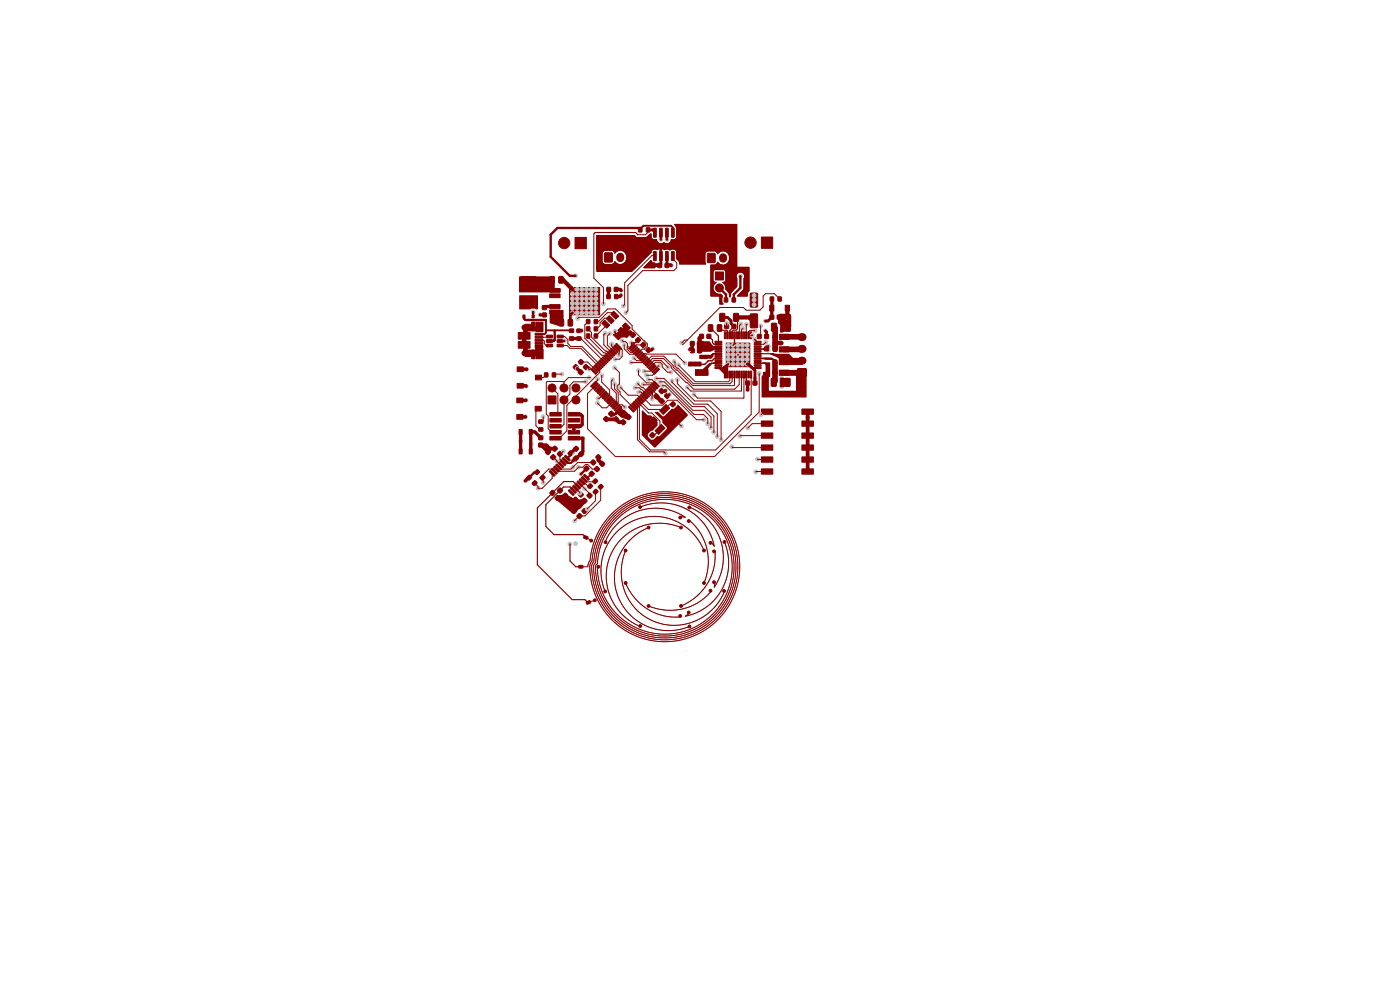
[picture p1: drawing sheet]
<svg xmlns="http://www.w3.org/2000/svg" width="297mm" height="210mm" viewBox="0 0 297 210" stroke-linecap="round" stroke-linejoin="round" font-family="sans-serif">
<g fill="none" stroke="#840000" stroke-width=".21">
<path d="M124.7 114.2l.6 .4M125.6 119a3.8 3.8 0 0 0-.4 3.1l.7 2.9 1.2 2.8 1.7 2.5 2.3 2.4 2.6 1.6 2.8 1.2 3 .5h3.3l3.2-.7 2.8-1.2 2.5-1.7 2.3-2.4 1.6-2.5 1.1-2.9 .6-3-.1-3.2-.6-3-1.2-2.8-1.6-2.3-2.1-2.2-2.5-1.7-2.8-1.3-2.9-.6-3.1-.1-2.7 .4-2.7 .9-2.4 1.3-2.2 1.8-2 2.3-1.4 2.4-.9 2.4-.5 2.9-.4 .7-.1 .7h-1M125.6 119l.5-3 1-2.6 1.6-2.6 2.1-2.2 2.5-1.8 2.8-1.3 2.9-.6 2.8-.2 3 .5 2.9 1 2.4 1.5 2.3 2 1.8 2.4 1.3 2.5 .8 2.7 .2 3-.3 3-.8 2.7-1.4 2.7-1.9 2.4-2.1 1.8-2.7 1.5-2.6 .9-3.1 .4-3-.2-3-.7-2.7-1.4-2.2-1.6-2.1-2.3-1.6-2.6-1-2.9-.4-2.7a2.4 2.4 0 0 1 .4-2.1l.4-2.8 1.1-2.8 1.4-2.4 2.1-2.3 2.5-1.7 2.5-1.2 2.7-.7 3.1-.2 3 .5 2.8 1 2.4 1.5 2.3 2 1.6 2.3 1.4 2.7 .6 2.7 .2 3.1-.4 2.8-1 2.8-1.5 2.7-1.9 2.1-2.2 1.7-2.7 1.3-2.7 .8-3 .2-3-.4-2.9-.9-2.7-1.6-2.1-1.8-1.7-2.2-1.4-2.7-.7-2.7-.3-3a3.1 3.1 0 0 0 .6-2.1l.7-2.7 1.2-2.5 1.5-2.1 2-1.9 2.4-1.5 2.3-1 2.5-.5 2.8-.1 2.7 .4 2.4 .8 2.5 1.4 1.9 1.6 1.8 2.1 1.2 2.3 .9 2.6 .4 2.7-.1 2.6-.6 2.7-1.1 2.6-1.4 2.1-2 1.9-2.3 1.6-2.5 1.2-2.5 .6-2.8 .1-2.5-.3-2.6-.8-2.5-1.4-1.9-1.6-1.9-2.1-1.4-2.4-.8-2.4a12.6 12.6 0 0 1-.4-4 1.71 1.71 0 0 0 .5-1.5l.6-2.8 1.1-2.5 1.7-2.3 1.8-1.7 2.3-1.6 2.6-1 2.5-.5h2.8l2.5 .4 2.6 1 2.4 1.5 2 1.9 1.6 2.3 1.2 2.5 .6 2.8 .1 2.8-.4 2.5-.9 2.6-1.4 2.4-1.9 2.1-2.3 1.7-2.5 1.2-2.4 .6-2.8 .2-2.8-.3-2.4-.8-2.5-1.3-2.1-1.8-1.8-2.2-1.3-2.4-.8-2.7-.3-2.6M125.6 119h.1M132.7 116.8a11.4 11.4 0 0 0 6 15 11.4 11.4 0 0 0 14.9-6.1M136 107.5a11.5 11.5 0 0 1 15.5 8.4l-.6-.9M137.4 112a11.4 11.4 0 0 0-6.2 14.8 11.4 11.4 0 0 0 14.8 6.2M144.2 111.8a11.3 11.3 0 0 0-14.8 6.2 11.3 11.3 0 0 0 6.2 14.8M144.3 109.6l1.1 .1a11.5 11.5 0 0 0-16.9 5M146.2 110.4a11.5 11.5 0 0 1 3.2 13M146.5 107.7a11.5 11.5 0 0 1 5 16.9l.2-1.1M149.2 116.5a11.3 11.3 0 0 0-14.8-6.1 11.3 11.3 0 0 0-6.1 14.8"/>
<path d="M151.7 116.9a11.5 11.5 0 0 1-7 11.5M153.8 115.2a11.5 11.5 0 0 1-8.4 15.5l.8-.6M126.2 127.4l-.9 .2M132.7 123.7a11.5 11.5 0 0 0 11.6 7.2M150.9 125.4a11.5 11.5 0 0 1-13.1 3.2"/>
</g>
<g fill="#840000">
<circle cx="150.9" cy="125.4" r=".1"/>
<circle cx="144.3" cy="109.6" r=".1"/>
<circle cx="132.7" cy="123.7" r=".15"/>
<circle cx="132.7" cy="116.8" r=".15"/>
<circle cx="132.7" cy="123.7" r=".3"/>
<circle cx="132.7" cy="116.8" r=".3"/>
</g>
<g fill="#840000" stroke="#840000" stroke-width=".21">
<path d="M163.3 64.8h.9v1.2h-.9z"/>
<path d="M166.6 64.8h.9v1.2h-.9z"/>
<path d="M124.4 127.7l.7-.3 .2 .4-.7 .4z"/>
<path d="M123.9 113.7l.8 .2-.1 .5-.8-.3z"/>
<path d="M122.8 120l.8-.1 .1 .5-.8 .1z"/>
<path d="M125.4 97.9l.5-.3 .5 .6-.6 .4-.5-.4z"/>
<path d="M126.5 96.8l.5-.3 .5 .6-.6 .4-.5-.4z"/>
<path d="M124.6 105l.5-.4 .5 .6-.6 .5-.5-.5z"/>
<path d="M123.5 106.1l.5-.4 .5 .6-.6 .5-.5-.5z"/>
<path d="M126.5 99h.2l.5 .4-.4 .6-.7-.4z"/>
<path d="M127.6 97.9h.2l.5 .4-.5 .6-.6-.4z"/>
<path d="M122.7 104.7l.6-.3 .4 .6-.6 .4-.4-.4z"/>
<path d="M121.6 105.8l.6-.3 .4 .6-.6 .4-.4-.4z"/>
<path d="M110.1 95.2h.7v1.1h-.7z"/>
<path d="M110.1 91.1h.7v1h-.7z"/>
<path d="M112.3 95.2h.6v1.1h-.6z"/>
<path d="M112.3 91.1h.6v1h-.6z"/>
<path d="M116.7 58.7l.7-.1 .2 .2v1l-.1 .3h-.6l-.3-.2z"/>
<path d="M118.6 58.7l.7-.1 .2 .2v1l-.1 .3h-.6l-.3-.2z"/>
<path d="M162.2 71h.8v.8h-.8z"/>
<path d="M160.7 71h.8v.8h-.8z"/>
<path d="M114.3 92.5h.8v.7h-.8z"/>
<path d="M114.3 94h.8v.8h-.8z"/>
<path d="M151.8 57.7h1.7v1.7h-1.7z"/>
<path d="M117.2 96.5h.3l.4 .5-.6 .6-.5-.6z"/>
<path d="M116.1 95.4h.3l.4 .5-.6 .6-.5-.6z"/>
<path d="M109.7 77.8h1.3v1h-1.3z"/>
<path d="M113.6 79.6h1.3v1h-1.3z"/>
<path d="M109.7 81.3h1.3v1h-1.3z"/>
<path d="M139.1 83.6l.2-.1 .5 .5-.4 .6-.7-.5z"/>
<path d="M140.2 82.5l.2-.1 .5 .5-.4 .6-.7-.5z"/>
<path d="M126.1 69.3h.7v.9h-.7z"/>
<path d="M124.4 69.3h.7v.9h-.7z"/>
<path d="M122.8 96.2l.5-.5 .6 .6-.6 .6-.5-.4z"/>
<path d="M121.7 95.1l.5-.5 .6 .6-.6 .6-.5-.4z"/>
<path d="M137.1 48.4h.7v.8h-.7z"/>
<path d="M135.5 48.4h.7v.8h-.7z"/>
<path d="M126.2 101.6h.3l.3 .4-.6 .6-.5-.5z"/>
<path d="M127.3 102.8h.3l.4 .4-.6 .6-.5-.5z"/>
<path d="M125.1 102.7h.3l.3 .4-.6 .6-.5-.5z"/>
<path d="M126.3 103.8h.2l.4 .5-.6 .5-.5-.4z"/>
<path d="M112.9 102.4l.6-.4 .4 .4-.5 .6-.5-.3z"/>
<path d="M111.8 101.2l.5-.4 .5 .5-.6 .6-.4-.4z"/>
<path d="M112.9 64.7h.4v.6h-.4z"/>
<path d="M112.9 66.8h.4v.6h-.4z"/>
<path d="M128.7 62.5h.7v.8h-.7z"/>
<path d="M130.4 62.5h.7v.8h-.7z"/>
<path d="M116.3 84h1.7v1.7h-1.7z"/>
<path d="M141.3 85.8l.8 .8-1.4 1.3-.8-.8z"/>
<path d="M137.3 89.8l1.4-1.4 .7 .8-1.3 1.3z"/>
<path d="M138.9 91.4l1.4-1.4 .8 .8-1.4 1.4z"/>
<path d="M142.9 87.4l.8 .8-1.4 1.3-.7-.7z"/>
<path d="M110.9 64.7h.5v.6h-.5z"/>
<path d="M110.9 66.8h.5v.6h-.5z"/>
<path d="M152.7 66.5h.8l.3 .1v1.4l-.2 .2h-.7l-.2-.1z"/>
<path d="M155.7 66.5h.8l.2 .1v1.4l-.1 .2h-.8l-.2-.1z"/>
<path d="M126.1 70.9h.7v.8h-.7z"/>
<path d="M124.4 70.9h.7v.8h-.7z"/>
<path d="M132.8 88.3l.6-.4 .5 .7-.6 .4-.5-.5z"/>
<path d="M131.7 89.4l.6-.4 .5 .7-.6 .4-.5-.5z"/>
<path d="M159.8 80.8h.7v.9h-.7z"/>
<path d="M158.2 80.8h.8v.9h-.8z"/>
<path d="M130.3 61h.8v.8h-.8z"/>
<path d="M128.8 61h.7v.8h-.7z"/>
<path d="M123.5 108.3l.5-.5 .6 .6-.6 .6-.5-.4z"/>
<path d="M122.4 107.2l.5-.5 .6 .6-.6 .6-.5-.4z"/>
<path d="M110.5 58.8l3.1-.1 .2 .2v.7l-.3 .2h-3l-.1-.2z"/>
<path d="M110.5 63h3.1l.2 .2v.7l-.3 .2h-3l-.1-.3z"/>
<path d="M137.1 90.7h.4l.3 .5-.5 .6-.6-.6z"/>
<path d="M138.2 91.8h.4l.3 .5-.5 .6-.6-.6z"/>
<path d="M148 74h.8v.8h-.8z"/>
<path d="M146.5 74h.8v.8h-.8z"/>
<path d="M165.3 70.9h2v1.1h-2z"/>
<path d="M164 71.1h.9v.8h-.9z"/>
<path d="M114.6 101.2l.6-.4 .5 .5-.6 .6-.5-.4z"/>
<path d="M113.5 100.1l.5-.5 .5 .5-.6 .6-.4-.3z"/>
<path d="M126.1 67.8h.7v.8h-.7z"/>
<path d="M124.4 67.8h.7v.8h-.7z"/>
<path d="M118.7 67.8l.6-.1 .3 .2v1l-.2 .3h-.6l-.2-.2z"/>
<path d="M120.6 67.8l.6-.1 .3 .2v1l-.2 .3h-.6l-.2-.2z"/>
<path d="M116.6 61.2h2.2v.8h-2.2z"/>
<path d="M116.6 62.3h2.2v.8h-2.2z"/>
<path d="M120.8 61h6.4v5.8h-6.4z"/>
<path d="M116.6 64.6h2.2v.8h-2.2z"/>
<path d="M116.6 65.8h2.2v.8h-2.2z"/>
<path d="M161.5 50.3h2.4v2.4h-2.4z"/>
<path d="M141.1 55.9h.8v.8h-.8z"/>
<path d="M139.6 55.9h.7v.8h-.7z"/>
<path d="M118.3 103.9l.5-.4 .6 .5-.6 .6-.5-.4z"/>
<path d="M119.4 105l.5-.4 .6 .5-.6 .6-.5-.4z"/>
<path d="M137.1 74.1l.5-.4 .5 .5-.6 .6-.4-.4z"/>
<path d="M136 73l.5-.4 .5 .5-.5 .6-.5-.4z"/>
<path d="M128.3 53.7h1.6v1.8h-1.6z"/>
<path d="M123.8 77.7l.6-.4 .4 .7-.6 .4-.4-.5z"/>
<path d="M122.7 78.8l.6-.4 .4 .7-.6 .4-.4-.5z"/>
<path d="M118.2 73h1.2l.1 .5-1.2 .1z"/>
<path d="M118.2 72.1h1.2l.1 .4-1.2 .1z"/>
<path d="M118.2 71.1h1.2l.1 .5-1.2 .1z"/>
<path d="M115.9 71.1h1.2l.1 .5-1.2 .1z"/>
<path d="M115.9 72.1h1.2l.1 .4-1.2 .1z"/>
<path d="M115.9 73h1.2l.1 .5-1.2 .1z"/>
<path d="M170.1 99.5h2.5v1.1h-2.5z"/>
<path d="M170.1 96.9h2.5v1.1h-2.5z"/>
<path d="M170.1 94.4h2.5v1.1h-2.5z"/>
<path d="M170.1 91.8h2.5v1.2h-2.5z"/>
<path d="M170.1 89.3h2.5v1.1h-2.5z"/>
<path d="M170.1 86.8h2.5v1.1h-2.5z"/>
<path d="M161.5 86.8h2.4v1.1h-2.4z"/>
<path d="M161.5 89.3h2.4v1.1h-2.4z"/>
<path d="M161.5 91.8h2.4v1.2h-2.4z"/>
<path d="M161.5 94.4h2.4v1.1h-2.4z"/>
<path d="M161.5 96.9h2.4v1.1h-2.4z"/>
<path d="M161.5 99.5h2.4v1.1h-2.4z"/>
<path d="M165.3 78.5h2v1.1h-2z"/>
<path d="M164 78.7h.8v.8h-.8z"/>
<path d="M120.6 104l.3-.1 .9 1-.3 .2z"/>
<path d="M121.2 103.4l1 .9-.1 .3-1-.9z"/>
<path d="M121.5 103.1l.3-.1 .9 1-.3 .1z"/>
<path d="M122.1 102.5l1.1 .9-.2 .3-1-.9z"/>
<path d="M122.4 102.2l.3-.2 .9 1.1-.3 .1z"/>
<path d="M123 101.6l1.1 .9-.2 .3-1-.9z"/>
<path d="M123.4 101.3l.2-.2 .9 1.1-.2 .1z"/>
<path d="M124 100.7l1 .9-.1 .2-1.1-.9z"/>
<path d="M119.9 96.6l1.1 .9-.2 .3-1-.9z"/>
<path d="M119.5 97.1l1 .9-.1 .3-1.1-.9z"/>
<path d="M118.9 97.7l.2-.2 .9 1.1-.2 .1z"/>
<path d="M118.4 98.1l.3-.1 .9 1-.3 .2z"/>
<path d="M118.1 98.5l1 .9-.1 .2-1.1-.9z"/>
<path d="M117.6 98.9l1.1 .9-.2 .3-1-.9z"/>
<path d="M117 99.5l.3-.1 .9 1-.3 .2z"/>
<path d="M116.6 100l.2-.2 .9 1.1-.2 .1z"/>
<path d="M118.3 96.1l.5-.4 .5 .6-.5 .5-.5-.3z"/>
<path d="M117.2 95l.5-.4 .6 .6-.6 .5-.5-.3z"/>
<path d="M121.7 97.1l.5-.4 .5 .5-.6 .6-.4-.4z"/>
<path d="M120.6 96l.5-.4 .5 .5-.6 .6-.4-.4z"/>
<path d="M117.1 104.1h.3l.4 .4-.6 .6-.6-.5z"/>
<path d="M118.2 105.2h.3l.4 .4-.6 .6-.6-.5z"/>
<path d="M163.7 68.6l.8-.1 .3 .2v1.3l-.2 .3h-.7l-.2-.2z"/>
<path d="M166.6 68.6l.8-.1 .3 .2v1.3l-.2 .3h-.7l-.2-.2z"/>
<path d="M155.3 63.2h.7v.8h-.7z"/>
<path d="M153.7 63.2h.7v.8h-.7z"/>
<path d="M113.5 70.7h1.7v.4h-1.7z"/>
<path d="M113.5 71.3h1.7v.4h-1.7z"/>
<path d="M113.5 72h1.7v.4h-1.7z"/>
<path d="M113.5 72.6h1.7v.4h-1.7z"/>
<path d="M113.5 73.3h1.7v.4h-1.7z"/>
<path d="M112.8 68.3h.7v1.9h-.7z"/>
<path d="M113.7 68.3h1.5v2h-1.5z"/>
<path d="M111.4 68.8h2v1.3h-2z"/>
<path d="M109.9 70.5h2.5v1.4h-2.5z"/>
<path d="M109.9 72.4h2.5v1.5h-2.5z"/>
<path d="M111.4 74.3h2v1.3h-2z"/>
<path d="M113.7 74.1h1.5v2h-1.5z"/>
<path d="M112.8 74.3h.7v1.8h-.7z"/>
<path d="M122.4 109.3l.5-.4 .6 .6-.6 .5-.5-.3z"/>
<path d="M121.7 107.9h.3l.4 .5-.6 .5-.5-.5z"/>
<path d="M153.7 78.7l.3 .1-.1 1.4-.2-.1z"/>
<path d="M154.2 78.7l.3 .1-.1 1.4-.2-.1z"/>
<path d="M154.7 78.7l.3 .1-.1 1.4-.2-.1z"/>
<path d="M155.2 78.7l.3 .1-.1 1.4-.2-.1z"/>
<path d="M155.7 78.7l.3 .1-.1 1.4-.2-.1z"/>
<path d="M156.2 78.7l.3 .1-.1 1.4-.2-.1z"/>
<path d="M156.7 78.7l.3 .1-.1 1.4-.2-.1z"/>
<path d="M157.2 78.7l.3 .1-.1 1.4-.2-.1z"/>
<path d="M157.7 78.7l.3 .1-.1 1.4-.2-.1z"/>
<path d="M158.2 78.7l.3 .1-.1 1.4-.2-.1z"/>
<path d="M158.7 78.7l.3 .1-.1 1.4-.2-.1z"/>
<path d="M159.2 78.7l.3 .1-.1 1.4-.2-.1z"/>
<path d="M160 77.9h1.4l.1 .2-1.4 .1z"/>
<path d="M160 77.4h1.4l.1 .2-1.4 .1z"/>
<path d="M160 76.9h1.4l.1 .2-1.4 .1z"/>
<path d="M160 76.4h1.4l.1 .2-1.4 .1z"/>
<path d="M160 75.9h1.4l.1 .2-1.4 .1z"/>
<path d="M160 75.4h1.4l.1 .2-1.4 .1z"/>
<path d="M160 74.9h1.4l.1 .2-1.4 .1z"/>
<path d="M160 74.4h1.4l.1 .2-1.4 .1z"/>
<path d="M160 73.9h1.4l.1 .2-1.4 .1z"/>
<path d="M160 73.4h1.4l.1 .2-1.4 .1z"/>
<path d="M160 72.9h1.4l.1 .2-1.4 .1z"/>
<path d="M160 72.4h1.4l.1 .2-1.4 .1z"/>
<path d="M159.2 70.4l.3 .1-.1 1.4-.2-.1z"/>
<path d="M158.7 70.4l.3 .1-.1 1.4-.2-.1z"/>
<path d="M158.2 70.4l.3 .1-.1 1.4-.2-.1z"/>
<path d="M157.7 70.4l.3 .1-.1 1.4-.2-.1z"/>
<path d="M157.2 70.4l.3 .1-.1 1.4-.2-.1z"/>
<path d="M156.7 70.4l.3 .1-.1 1.4-.2-.1z"/>
<path d="M156.2 70.4l.3 .1-.1 1.4-.2-.1z"/>
<path d="M155.7 70.4l.3 .1-.1 1.4-.2-.1z"/>
<path d="M155.2 70.4l.3 .1-.1 1.4-.2-.1z"/>
<path d="M154.7 70.4l.3 .1-.1 1.4-.2-.1z"/>
<path d="M154.2 70.4l.3 .1-.1 1.4-.2-.1z"/>
<path d="M153.7 70.4l.3 .1-.1 1.4-.2-.1z"/>
<path d="M151.7 72.4h1.4v.2l-1.4 .1z"/>
<path d="M151.7 72.9h1.4v.2l-1.4 .1z"/>
<path d="M151.7 73.4h1.4v.2l-1.4 .1z"/>
<path d="M151.7 73.9h1.4v.2l-1.4 .1z"/>
<path d="M151.7 74.4h1.4v.2l-1.4 .1z"/>
<path d="M151.7 74.9h1.4v.2l-1.4 .1z"/>
<path d="M151.7 75.4h1.4v.2l-1.4 .1z"/>
<path d="M151.7 75.9h1.4v.2l-1.4 .1z"/>
<path d="M151.7 76.4h1.4v.2l-1.4 .1z"/>
<path d="M151.7 76.9h1.4v.2l-1.4 .1z"/>
<path d="M151.7 77.4h1.4v.2l-1.4 .1z"/>
<path d="M151.7 77.9h1.4v.2l-1.4 .1z"/>
<path d="M154.1 72.8h5v5h-5z"/>
<path d="M148.4 70.9h.8v.9h-.8z"/>
<path d="M150 70.9h.8v.9h-.8z"/>
<path d="M152.2 68.9h.7l.2 .1v1.1l-.1 .2h-.6l-.2-.1z"/>
<path d="M150.3 68.9h.7l.2 .1v1.1l-.1 .2h-.6l-.2-.1z"/>
<path d="M129.2 87.6l.6-.4 .4 .7-.6 .4-.5-.4z"/>
<path d="M128.1 88.7l.6-.4 .4 .7-.6 .4-.5-.4z"/>
<path d="M165.1 63h.7v.8h-.7z"/>
<path d="M163.4 63h.7v.8h-.7z"/>
<path d="M115.5 79.1h.7v.8h-.7z"/>
<path d="M117.2 79.1h.7v.8h-.7z"/>
<path d="M122 50.4h2.4v2.4h-2.4z"/>
<path d="M109.6 84.4h1.3v1h-1.3z"/>
<path d="M113.5 86.2h1.3v1h-1.3z"/>
<path d="M109.6 87.9h1.3v1h-1.3z"/>
<path d="M169.2 78.2h1.8v1.6h-1.8z"/>
<path d="M115.1 64.9h.8v.7h-.8z"/>
<path d="M115.1 66.4h.8v.8h-.8z"/>
<path d="M138.7 53.4h.5l-.1 1.9-.5-.1z"/>
<path d="M139.9 53.4h.6l-.1 1.9-.5-.1z"/>
<path d="M141.2 53.4h.6l-.1 1.9-.5-.1z"/>
<path d="M142.5 53.4h.5l-.1 1.9-.4-.1z"/>
<path d="M142.5 48.4l.5 .1-.1 1.8h-.4z"/>
<path d="M141.2 48.4l.6 .1-.1 1.8h-.5z"/>
<path d="M139.9 48.4l.6 .1-.1 1.8h-.5z"/>
<path d="M138.7 48.4l.5 .1-.1 1.8h-.5z"/>
<path d="M132.7 68.5l1 1-.6 .7-1.1-1.1z"/>
<path d="M131.1 70.1l.6-.7 1.1 1.1-.7 .6z"/>
<path d="M130.1 71l.7-.6 1 1.1-.6 .6z"/>
<path d="M130.2 66l1.1 1.1-.7 .6-1-1.1z"/>
<path d="M129.2 67l1.1 1-.6 .7-1.1-1.1z"/>
<path d="M127.7 68.6l.6-.7 1.1 1.1-.7 .6z"/>
<path d="M135.2 71.7h.3l.4 .4-.6 .6-.5-.5z"/>
<path d="M134.1 70.6h.3l.4 .4-.6 .6-.5-.5z"/>
<path d="M131.3 87.7l.6-.4 .4 .6-.6 .5-.4-.5z"/>
<path d="M130.2 88.8l.6-.4 .4 .6-.6 .5-.4-.5z"/>
<path d="M164.9 66.9h.8v.8h-.8z"/>
<path d="M163.4 66.9h.7v.8h-.7z"/>
<path d="M122.4 69.8h.8v.7h-.8z"/>
<path d="M122.4 71.5h.8v.7h-.8z"/>
<path d="M141 83.8l.6-.4 .4 .7-.6 .4-.4-.5z"/>
<path d="M139.9 84.9l.5-.3 .5 .6-.6 .4-.5-.5z"/>
<path d="M163.7 80.3l.8-.1 .2 .2v1.3l-.1 .3h-.8l-.2-.2z"/>
<path d="M166.6 80.3l.8-.1 .2 .2v1.3l-.1 .3h-.7l-.3-.2z"/>
<path d="M165.3 76.3h2v1.1h-2z"/>
<path d="M164 76.4h.8v.8h-.8z"/>
<path d="M150.1 53.8h1.6v1.9h-1.6z"/>
<path d="M148 72.5h.8v.8h-.8z"/>
<path d="M146.5 72.5h.7v.8h-.7z"/>
<path d="M120.8 71.5h.9v.6h-.9z"/>
<path d="M120.8 69.8h.9v.7h-.9z"/>
<path d="M125 100.4l.5-.5 .6 .6-.6 .6-.5-.4z"/>
<path d="M123.9 99.3l.5-.5 .6 .6-.6 .6-.5-.4z"/>
<path d="M155.3 68.8h.8v.8h-.8z"/>
<path d="M153.8 68.8h.7v.8h-.7z"/>
<path d="M120.6 92.6h2.4v.7h-2.4z"/>
<path d="M116.7 92.6h2.4v.7h-2.4z"/>
<path d="M120.6 91.3h2.4v.8h-2.4z"/>
<path d="M116.7 91.3h2.4v.8h-2.4z"/>
<path d="M120.6 90.1h2.4v.7h-2.4z"/>
<path d="M116.7 90.1h2.4v.7h-2.4z"/>
<path d="M120.6 88.8h2.4v.7h-2.4z"/>
<path d="M116.7 88.8h2.4v.7h-2.4z"/>
<path d="M120.6 87.5h2.4v.8h-2.4z"/>
<path d="M116.7 87.5h2.4v.8h-2.4z"/>
<path d="M121.7 77.7l.5-.3 .5 .6-.6 .4-.5-.4z"/>
<path d="M122.8 76.6l.5-.3 .5 .6-.6 .4-.5-.4z"/>
<path d="M143.4 86.7l.5-.4 .5 .5-.6 .6-.4-.4z"/>
<path d="M142.3 85.6l.5-.4 .5 .5-.6 .6-.4-.4z"/>
<path d="M114.3 90.8h.8v.6h-.8z"/>
<path d="M114.3 89.1h.8v.7h-.8z"/>
<path d="M165.3 73.6h2v1.1h-2z"/>
<path d="M164 73.7h.8v.8h-.8z"/>
<path d="M133.4 86.3l.2-.1 1 1.1-.3 .1z"/>
<path d="M133.7 85.9l.2-.1 1 1.1-.2 .1z"/>
<path d="M134.1 85.6l.2-.1 1 1.1-.2 .1z"/>
<path d="M134.4 85.2l.2-.1 1 1.1-.2 .1z"/>
<path d="M134.9 84.8l1.1 1-.1 .2-1.1-1z"/>
<path d="M135.2 84.4l1.1 1-.1 .2-1.1-1z"/>
<path d="M135.6 84.1l1.1 1-.1 .2-1.1-1z"/>
<path d="M135.9 83.7l1.1 1-.1 .2-1.1-1z"/>
<path d="M136.2 83.5l.2-.1 1 1.1-.2 .1z"/>
<path d="M136.5 83.1l.3-.1 .9 1.1-.2 .1z"/>
<path d="M137 82.7l1.1 1-.1 .2-1.1-1z"/>
<path d="M137.4 82.3l1 1-.1 .2-1.1-1z"/>
<path d="M137.6 82.1l.2-.1 1 1.1-.2 .1z"/>
<path d="M138 81.7l.2-.1 1 1.1-.3 .1z"/>
<path d="M138.3 81.4l.2-.2 1 1.1-.2 .1z"/>
<path d="M138.7 81l.2-.1 1 1.1-.2 .1z"/>
<path d="M138.7 79.2l1-1 .2 .1-1 1.1z"/>
<path d="M138.3 78.8l1-1 .2 .1-1 1.1z"/>
<path d="M138 78.5l.9-1 .3 .1-1 1.1z"/>
<path d="M137.6 78.1l1-1 .2 .1-1 1.1z"/>
<path d="M137.2 77.7l1-.9 .2 .1-.9 1.1z"/>
<path d="M136.9 77.4l1-1 .2 .1-1 1.1z"/>
<path d="M137.5 76l.2 .3-1.1 1-.1-.3z"/>
<path d="M137.2 75.7l.2 .2-1.1 1-.1-.2z"/>
<path d="M135.8 76.3l1-1 .2 .1-1 1.1z"/>
<path d="M135.5 76l1-1 .2 .1-1 1.1z"/>
<path d="M136.1 74.6l.2 .2-1.1 1-.1-.2z"/>
<path d="M134.8 75.3l1-1 .2 .1-1 1.1z"/>
<path d="M134.4 74.9l1-1 .2 .1-1 1.1z"/>
<path d="M134.1 74.6l1-1 .2 .1-1 1.1z"/>
<path d="M133.7 74.2l1-1 .2 .1-1 1.1z"/>
<path d="M133.4 73.9l.9-1 .3 .1-1 1.1z"/>
<path d="M130.6 73l.2-.1 1 1.1-.2 .1z"/>
<path d="M130.3 73.3l.2-.1 1 1.1-.2 .1z"/>
<path d="M129.9 73.7l.2-.1 1 1.1-.2 .1z"/>
<path d="M129.7 73.9l1.1 1-.1 .2-1.1-1z"/>
<path d="M129.3 74.3l1.1 1-.1 .2-1.1-1z"/>
<path d="M129 74.6l1.1 1-.1 .2-1.1-1z"/>
<path d="M128.6 75l1.1 1-.1 .2-1.1-1z"/>
<path d="M128.2 75.4l.2-.1 1 1.1-.2 .1z"/>
<path d="M127.8 75.8l.2-.1 1 1.1-.2 .1z"/>
<path d="M127.5 76.2l.2-.2 1 1.1-.3 .2z"/>
<path d="M127.1 76.5l.2-.1 1 1.1-.2 .1z"/>
<path d="M126.9 76.8l1 .9-.1 .3-1.1-1z"/>
<path d="M126.4 77.2l.2-.1 1 1.1-.2 .1z"/>
<path d="M126 77.6l.3-.1 .9 1.1-.2 .1z"/>
<path d="M125.7 77.9l.2-.1 1 1.1-.2 .1z"/>
<path d="M125.3 78.3l.2-.1 1 1.1-.2 .1z"/>
<path d="M125.3 81.9l1-1 .2 .1-1 1.1z"/>
<path d="M125.7 82.2l1-1 .2 .2-1 1z"/>
<path d="M126 82.6l1-1 .2 .1-.9 1.1z"/>
<path d="M126.4 82.9l1-.9 .2 .1-1 1.1z"/>
<path d="M127.7 82.3l.2 .2-1 1-.2-.2z"/>
<path d="M127.1 83.7l1-1 .2 .1-1 1.1z"/>
<path d="M128.4 83l.3 .2-1.1 1-.1-.2z"/>
<path d="M128.8 83.4l.2 .2-1.1 1-.1-.2z"/>
<path d="M129.2 83.7l.2 .2-1.1 1-.1-.2z"/>
<path d="M129.5 84.1l.2 .2-1.1 1-.1-.2z"/>
<path d="M129.9 84.4l.2 .2-1.1 1-.1-.2z"/>
<path d="M130.2 84.8l.2 .2-1.1 1-.1-.2z"/>
<path d="M129.6 86.1l1-1 .2 .1-1 1.1z"/>
<path d="M129.9 86.5l1-1 .2 .1-1 1.1z"/>
<path d="M130.3 86.8l1-1 .2 .1-1 1.1z"/>
<path d="M130.6 87.2l1-1 .2 .1-1 1.1z"/>
<path d="M159.2 66.6h1.3l.2 .1v2.6l-.1 .2-1.2 .1-.2-.2z"/>
<path d="M159.2 62.2h1.3l.2 .1v2.6l-.1 .2-1.2 .1-.2-.2z"/>
<circle cx="153.7" cy="115" r=".3"/>
<circle cx="151.5" cy="123.5" r=".3"/>
<circle cx="150.7" cy="125.3" r=".3"/>
<circle cx="149.3" cy="116.8" r=".3"/>
<circle cx="146.2" cy="107.7" r=".3"/>
<circle cx="146.1" cy="129.9" r=".3"/>
<circle cx="144.5" cy="111.9" r=".3"/>
<circle cx="144.3" cy="130.7" r=".3"/>
<circle cx="137.6" cy="128.5" r=".3"/>
<circle cx="135.8" cy="132.8" r=".3"/>
<circle cx="132.7" cy="123.7" r=".3"/>
<circle cx="128.4" cy="125.5" r=".3"/>
<circle cx="126.2" cy="127.3" r=".3"/>
<circle cx="153.6" cy="125.4" r=".3"/>
<circle cx="151.5" cy="117" r=".3"/>
<circle cx="150.7" cy="115.2" r=".3"/>
<circle cx="149.3" cy="123.7" r=".3"/>
<circle cx="146.3" cy="132.9" r=".3"/>
<circle cx="146.1" cy="110.5" r=".3"/>
<circle cx="144.5" cy="128.5" r=".3"/>
<circle cx="144.3" cy="109.8" r=".3"/>
<circle cx="137.6" cy="111.9" r=".3"/>
<circle cx="135.8" cy="107.6" r=".3"/>
<circle cx="132.7" cy="116.8" r=".3"/>
<circle cx="128.5" cy="115" r=".3"/>
<circle cx="125.4" cy="114.7" r=".3"/>
<circle cx="126.9" cy="120.2" r=".3"/>
<circle cx="152.6" cy="61.1" r=".85"/>
<circle cx="117.1" cy="82.3" r=".85"/>
<circle cx="119.6" cy="84.8" r=".85"/>
<circle cx="119.6" cy="82.3" r=".85"/>
<circle cx="122.2" cy="84.8" r=".85"/>
<circle cx="122.2" cy="82.3" r=".85"/>
<circle cx="159.2" cy="51.5" r="1.2"/>
<circle cx="119.7" cy="51.6" r="1.2"/>
</g>
<path d="M131.6 54.5v.3M153.4 54.6v.3M170 76.5h.3M170 74h.3M170 71.5h.3" fill="none" stroke="#840000" stroke-width="1.7"/>
<path d="M111.3 69.5h.3M111.3 74.9h.3" fill="none" stroke="#840000" stroke-width="1.3"/>
<path d="M114.3 69.8h.4M114.3 74.6h.4" fill="none" stroke="#840000" stroke-width="1.1"/>
<g fill="#c2c2c2" stroke="#c2c2c2" stroke-width=".21">
<circle cx="124.4" cy="61.4" r=".4"/>
<circle cx="154.7" cy="58.4" r=".4"/>
<circle cx="121.4" cy="64.4" r=".4"/>
<circle cx="154.7" cy="59.7" r=".4"/>
<circle cx="155.5" cy="74.2" r=".4"/>
<circle cx="154.5" cy="73.2" r=".4"/>
<circle cx="121.4" cy="61.4" r=".4"/>
<circle cx="158.5" cy="73.2" r=".4"/>
<circle cx="161.4" cy="69.1" r=".4"/>
<circle cx="121.6" cy="95.9" r=".4"/>
<circle cx="126.4" cy="66.4" r=".4"/>
<circle cx="158.5" cy="76.2" r=".4"/>
<circle cx="165.9" cy="70.1" r=".4"/>
<circle cx="160" cy="63.6" r=".4"/>
<circle cx="136.6" cy="50.9" r=".4"/>
<circle cx="120.9" cy="106" r=".4"/>
<circle cx="122.4" cy="66.4" r=".4"/>
<circle cx="111.6" cy="81.9" r=".4"/>
<circle cx="157.5" cy="76.2" r=".4"/>
<circle cx="157.5" cy="74.2" r=".4"/>
<circle cx="155.5" cy="75.2" r=".4"/>
<circle cx="122.4" cy="62.4" r=".4"/>
<circle cx="126.4" cy="65.4" r=".4"/>
<circle cx="165.9" cy="81.1" r=".4"/>
<circle cx="123.4" cy="64.4" r=".4"/>
<circle cx="154.5" cy="76.2" r=".4"/>
<circle cx="137.5" cy="53" r=".4"/>
<circle cx="144.6" cy="53.1" r=".4"/>
<circle cx="131.9" cy="50.9" r=".4"/>
<circle cx="110.4" cy="93.6" r=".4"/>
<circle cx="144.1" cy="50.8" r=".4"/>
<circle cx="111.5" cy="88.4" r=".4"/>
<circle cx="165.9" cy="82" r=".4"/>
<circle cx="126.4" cy="62.4" r=".4"/>
<circle cx="116.7" cy="95.2" r=".4"/>
<circle cx="135.4" cy="53" r=".4"/>
<circle cx="122.5" cy="78.2" r=".4"/>
<circle cx="125.4" cy="64.4" r=".4"/>
<circle cx="125.4" cy="66.4" r=".4"/>
<circle cx="127.2" cy="52.9" r=".4"/>
<circle cx="157.5" cy="75.2" r=".4"/>
<circle cx="156.5" cy="74.2" r=".4"/>
<circle cx="165.9" cy="68.4" r=".4"/>
<circle cx="139.8" cy="77.6" r=".4"/>
<circle cx="131.8" cy="61.6" r=".4"/>
<circle cx="157.5" cy="73.2" r=".4"/>
<circle cx="132.1" cy="56.7" r=".4"/>
<circle cx="127.5" cy="56.3" r=".4"/>
<circle cx="133.3" cy="56.4" r=".4"/>
<circle cx="125.4" cy="63.4" r=".4"/>
<circle cx="151.1" cy="56.6" r=".4"/>
<circle cx="137.8" cy="50.9" r=".4"/>
<circle cx="160" cy="64.6" r=".4"/>
<circle cx="133.9" cy="54.2" r=".4"/>
<circle cx="156.5" cy="75.2" r=".4"/>
<circle cx="130.9" cy="56.7" r=".4"/>
<circle cx="158.5" cy="74.2" r=".4"/>
<circle cx="124.4" cy="65.4" r=".4"/>
<circle cx="123.4" cy="63.4" r=".4"/>
<circle cx="125.4" cy="62.4" r=".4"/>
<circle cx="155.5" cy="76.2" r=".4"/>
<circle cx="154.1" cy="68.6" r=".4"/>
<circle cx="155.5" cy="55.5" r=".4"/>
<circle cx="151.8" cy="51.4" r=".4"/>
<circle cx="124.4" cy="62.4" r=".4"/>
<circle cx="123.4" cy="65.4" r=".4"/>
<circle cx="156.5" cy="73.2" r=".4"/>
<circle cx="130.5" cy="51.1" r=".4"/>
<circle cx="148.6" cy="50.8" r=".4"/>
<circle cx="127.2" cy="55.3" r=".4"/>
<circle cx="122.4" cy="61.4" r=".4"/>
<circle cx="160" cy="62.7" r=".4"/>
<circle cx="152.7" cy="52.3" r=".4"/>
<circle cx="144.5" cy="90.4" r=".4"/>
<circle cx="124.4" cy="66.4" r=".4"/>
<circle cx="121.4" cy="63.4" r=".4"/>
<circle cx="128.2" cy="52.2" r=".4"/>
<circle cx="158.5" cy="77.2" r=".4"/>
<circle cx="126.4" cy="61.4" r=".4"/>
<circle cx="127.2" cy="53.9" r=".4"/>
<circle cx="126.9" cy="97.6" r=".4"/>
<circle cx="123.4" cy="62.4" r=".4"/>
<circle cx="124.4" cy="64.4" r=".4"/>
<circle cx="124.4" cy="63.4" r=".4"/>
<circle cx="114.6" cy="66.8" r=".4"/>
<circle cx="132.5" cy="70.3" r=".4"/>
<circle cx="165.9" cy="69.2" r=".4"/>
<circle cx="121.8" cy="91.1" r=".4"/>
<circle cx="135.1" cy="50.9" r=".4"/>
<circle cx="139.1" cy="56.3" r=".4"/>
<circle cx="133.6" cy="50.9" r=".4"/>
<circle cx="155.5" cy="73.2" r=".4"/>
<circle cx="155" cy="53" r=".4"/>
<circle cx="123.3" cy="70.1" r=".4"/>
<circle cx="123.4" cy="61.4" r=".4"/>
<circle cx="158.5" cy="75.2" r=".4"/>
<circle cx="138.3" cy="84.6" r=".4"/>
<circle cx="149.1" cy="55.5" r=".4"/>
<circle cx="149" cy="54.3" r=".4"/>
<circle cx="146.8" cy="53.1" r=".4"/>
<circle cx="129.6" cy="56.7" r=".4"/>
<circle cx="125.4" cy="65.4" r=".4"/>
<circle cx="130.6" cy="89" r=".4"/>
<circle cx="154.5" cy="77.2" r=".4"/>
<circle cx="134.4" cy="53.1" r=".4"/>
<circle cx="125.4" cy="61.4" r=".4"/>
<circle cx="132.5" cy="86.4" r=".4"/>
<circle cx="154.5" cy="75.2" r=".4"/>
<circle cx="145.2" cy="50.8" r=".4"/>
<circle cx="155.4" cy="54.4" r=".4"/>
<circle cx="133.6" cy="55.4" r=".4"/>
<circle cx="123.4" cy="66.4" r=".4"/>
<circle cx="129.4" cy="51.6" r=".4"/>
<circle cx="146.3" cy="74.1" r=".4"/>
<circle cx="165.9" cy="80.3" r=".4"/>
<circle cx="123.2" cy="100.6" r=".4"/>
<circle cx="153.9" cy="52.5" r=".4"/>
<circle cx="148" cy="53.3" r=".4"/>
<circle cx="171.3" cy="88.5" r=".4"/>
<circle cx="133.4" cy="70.8" r=".4"/>
<circle cx="121.4" cy="66.4" r=".4"/>
<circle cx="153.7" cy="56.7" r=".4"/>
<circle cx="122.4" cy="65.4" r=".4"/>
<circle cx="121.4" cy="65.4" r=".4"/>
<circle cx="126.4" cy="64.4" r=".4"/>
<circle cx="119.9" cy="106.9" r=".4"/>
<circle cx="155.5" cy="77.2" r=".4"/>
<circle cx="128.5" cy="56.6" r=".4"/>
<circle cx="145.8" cy="53.1" r=".4"/>
<circle cx="122.4" cy="64.4" r=".4"/>
<circle cx="141.2" cy="82.9" r=".4"/>
<circle cx="146.5" cy="50.8" r=".4"/>
<circle cx="160.2" cy="80.2" r=".4"/>
<circle cx="157.5" cy="77.2" r=".4"/>
<circle cx="122.4" cy="63.4" r=".4"/>
<circle cx="154.8" cy="61" r=".4"/>
<circle cx="138.4" cy="74" r=".4"/>
<circle cx="156.5" cy="77.2" r=".4"/>
<circle cx="147.5" cy="50.8" r=".4"/>
<circle cx="126.4" cy="63.4" r=".4"/>
<circle cx="154.5" cy="74.2" r=".4"/>
<circle cx="156.5" cy="76.2" r=".4"/>
<circle cx="136.4" cy="53" r=".4"/>
<circle cx="130.5" cy="70.3" r=".4"/>
<circle cx="149.7" cy="50.8" r=".4"/>
<circle cx="154.8" cy="62.1" r=".4"/>
<circle cx="119.7" cy="72.3" r=".4"/>
<circle cx="150.8" cy="50.7" r=".4"/>
<circle cx="121.4" cy="62.4" r=".4"/>
<circle cx="131.6" cy="82.2" r=".4"/>
<circle cx="112.7" cy="94.2" r=".4"/>
<circle cx="111.6" cy="84.9" r=".4"/>
<circle cx="125" cy="78.4" r=".4"/>
<circle cx="142" cy="83.7" r=".4"/>
<circle cx="158.6" cy="82.7" r=".4"/>
<circle cx="118.3" cy="68.4" r=".4"/>
<circle cx="121.6" cy="97.7" r=".4"/>
<circle cx="111.7" cy="78.3" r=".4"/>
<circle cx="136.6" cy="78.7" r=".4"/>
<circle cx="117.1" cy="68.2" r=".4"/>
<circle cx="123.6" cy="93" r=".4"/>
<circle cx="122.1" cy="58.5" r=".4"/>
<circle cx="133.9" cy="72.7" r=".4"/>
<circle cx="142.4" cy="56.3" r=".4"/>
<circle cx="117.9" cy="67.5" r=".4"/>
<circle cx="131.7" cy="62.6" r=".4"/>
<circle cx="119" cy="67.1" r=".4"/>
<circle cx="132.7" cy="88.1" r=".4"/>
<circle cx="117.2" cy="66.8" r=".4"/>
<circle cx="111.4" cy="102" r=".4"/>
<circle cx="149.8" cy="74.1" r=".4"/>
<circle cx="162.4" cy="70.2" r=".4"/>
<circle cx="150.5" cy="73.3" r=".4"/>
<circle cx="163" cy="73.4" r=".4"/>
<circle cx="149.4" cy="73.1" r=".4"/>
<circle cx="162.9" cy="74.3" r=".4"/>
<circle cx="113.1" cy="66.2" r=".4"/>
<circle cx="148.8" cy="75.8" r=".4"/>
<circle cx="150.7" cy="75.8" r=".4"/>
<circle cx="149.7" cy="75.8" r=".4"/>
<circle cx="150" cy="79.2" r=".4"/>
<circle cx="148.2" cy="79.2" r=".4"/>
<circle cx="149.1" cy="79.2" r=".4"/>
<circle cx="125" cy="80.1" r=".4"/>
<circle cx="126.8" cy="80.4" r=".4"/>
<circle cx="126.8" cy="84.5" r=".4"/>
<circle cx="124.2" cy="81" r=".4"/>
<circle cx="141.5" cy="50.8" r=".4"/>
<circle cx="140.2" cy="50.8" r=".4"/>
<circle cx="157.1" cy="58.6" r=".4"/>
<circle cx="115.2" cy="88.4" r=".4"/>
<circle cx="122.5" cy="67.6" r=".4"/>
<circle cx="126.7" cy="85.5" r=".4"/>
<circle cx="119.2" cy="79.4" r=".4"/>
<circle cx="127.7" cy="79.7" r=".4"/>
<circle cx="128" cy="64.5" r=".4"/>
<circle cx="128.4" cy="70.7" r=".4"/>
<circle cx="144.6" cy="72.7" r=".4"/>
<circle cx="132" cy="72.3" r=".4"/>
<circle cx="114.1" cy="103.6" r=".4"/>
<circle cx="132.4" cy="73.2" r=".4"/>
<circle cx="115.2" cy="102.4" r=".4"/>
<circle cx="130.4" cy="78" r=".4"/>
<circle cx="158.3" cy="68.8" r=".4"/>
<circle cx="160.2" cy="70.2" r=".4"/>
<circle cx="141.1" cy="96.2" r=".4"/>
<circle cx="136.4" cy="81.5" r=".4"/>
<circle cx="118.1" cy="97.8" r=".4"/>
<circle cx="119.5" cy="95.7" r=".4"/>
<circle cx="135.5" cy="78.6" r=".4"/>
<circle cx="122.7" cy="99.1" r=".4"/>
<circle cx="137.5" cy="80.5" r=".4"/>
<circle cx="137.2" cy="79.6" r=".4"/>
<circle cx="121.5" cy="99.1" r=".4"/>
<circle cx="142.3" cy="79" r=".4"/>
<circle cx="143.9" cy="77.4" r=".4"/>
<circle cx="141.7" cy="78" r=".4"/>
<circle cx="143" cy="76.7" r=".4"/>
<circle cx="160.1" cy="72" r=".4"/>
<circle cx="145.3" cy="77" r=".4"/>
<circle cx="130.4" cy="76.2" r=".4"/>
<circle cx="147.2" cy="83.7" r=".4"/>
<circle cx="131.3" cy="75.4" r=".4"/>
<circle cx="145.7" cy="82.2" r=".4"/>
<circle cx="129.7" cy="73" r=".4"/>
<circle cx="157.6" cy="69.7" r=".4"/>
<circle cx="159.6" cy="71.1" r=".4"/>
<circle cx="129.4" cy="70.8" r=".4"/>
<circle cx="162.5" cy="72.6" r=".4"/>
<circle cx="161.1" cy="79.2" r=".4"/>
<circle cx="130" cy="80.5" r=".4"/>
<circle cx="132.8" cy="66.3" r=".4"/>
<circle cx="130.4" cy="81.4" r=".4"/>
<circle cx="132.2" cy="64.9" r=".4"/>
<circle cx="124.6" cy="108" r=".4"/>
<circle cx="120.9" cy="115.4" r=".4"/>
<circle cx="157.2" cy="68.7" r=".4"/>
<circle cx="162.4" cy="68.1" r=".4"/>
<circle cx="164.4" cy="72.8" r=".4"/>
<circle cx="146.5" cy="77.3" r=".4"/>
<circle cx="147.5" cy="77.3" r=".4"/>
<circle cx="148.4" cy="77.3" r=".4"/>
<circle cx="164.4" cy="73.9" r=".4"/>
<circle cx="165.7" cy="72.8" r=".4"/>
<circle cx="122.1" cy="115.3" r=".4"/>
<circle cx="121.9" cy="110.5" r=".4"/>
<circle cx="124" cy="103.7" r=".4"/>
<circle cx="123" cy="104.6" r=".4"/>
<circle cx="149.4" cy="89" r=".4"/>
<circle cx="161.4" cy="88" r=".4"/>
<circle cx="135.5" cy="83.1" r=".4"/>
<circle cx="158.6" cy="90.8" r=".4"/>
<circle cx="140.5" cy="81.8" r=".4"/>
<circle cx="150.1" cy="89.9" r=".4"/>
<circle cx="140" cy="81" r=".4"/>
<circle cx="156.9" cy="92.5" r=".4"/>
<circle cx="134.7" cy="82.3" r=".4"/>
<circle cx="150.7" cy="90.7" r=".4"/>
<circle cx="139.2" cy="80.3" r=".4"/>
<circle cx="135.3" cy="81.4" r=".4"/>
<circle cx="151.4" cy="91.7" r=".4"/>
<circle cx="155.2" cy="94.8" r=".4"/>
<circle cx="160.7" cy="97.4" r=".4"/>
<circle cx="152.2" cy="92.6" r=".4"/>
<circle cx="142.5" cy="80.8" r=".4"/>
<circle cx="133.8" cy="76.9" r=".4"/>
<circle cx="153" cy="93.3" r=".4"/>
<circle cx="160.3" cy="100.1" r=".4"/>
<circle cx="134.5" cy="76" r=".4"/>
<circle cx="143.7" cy="80.5" r=".4"/>
</g>
<g fill="none" stroke="#840000" stroke-width=".7">
<path d="M139.9 56.2l-.8 .1M141.5 56.2l.9 .1M110.4 78.3h1.3M111.7 78.3h.1M114.5 74.6h-2.7l-.3 .3M115.5 65.2v.1M117.7 65h-2l-.2 .2M121.2 71.8h.1M121.3 71.8h1.5M122.5 78.2l.7 .8M123.3 70.1l-.5 .1M129.1 61.4v1.5"/>
<path d="M130.7 61.4h.8l.3 .2M131.7 62.6l-.2 .3h-.8M131.9 70.3l1 .9M132.3 70h.3l.8 .8-.5 .4M132.5 70.3l-.5 .5h-.6M132.5 70.3h.1M132.9 69.3l-.4 .4v1.1l.4 .4M132.9 71.2h-1.9M146.9 72.9h.1M146.9 73.6l-.6 .5M146.9 72.9v1.5M163.8 63.4l-.1 3.9"/>
<path d="M110.4 81.8l1.2 .1M110.4 91.6v4.2M111.5 88.4h-1.2M111.6 84.9h-1.3M114.7 94.4h1.2l.8 .8M114.7 92.9l-1.2-1.3h-.9v4.2M114.8 94.4l1.5 1.5M116.1 94.6v1.1M121.8 87.9h1.4l.3 .3v1.9l-.3 .3h-1.4v1.3M121.8 93h1.8v2.8l-1.6 1.5M122.1 95.1l-1 1M122.2 97.1l-.6 .6"/>
<path d="M141.2 82.9l-.9 .1M158.6 81.3v1.4M112.2 101.3l-.8 .7"/>
</g>
<path d="M133.1 70.5h.6l.6 .6M117.7 95.2h-1l-.6 .5M126.9 97v.6l.8 .8M128.6 88.9l2.1 .1M130.7 88.9l.6 .7h.9M130.7 88.9v.1M171.3 87.3v12.7" fill="none" stroke="#840000" stroke-width=".8"/>
<g fill="none" stroke="#840000" stroke-width=".25">
<path d="M126.1 49.5l.2-.2h8.5l.5 .5M150.4 71.3l.8 .8v.6l.3 .3h.9M150.7 69.6l1.7 1.7v1.2M152.6 69.6l.5 .5h1l.2 .1v.9M154.1 68.6l.1 .6M155.7 69.2l-.9 .9v1M156.1 67.3l.4 .4v2l-.3 .3h-.7l-.2 .3v.8M156.8 70.2v.9M160.7 75h3.3l.3 .3M140 91.1l-1.2 1.2h-.4M120.9 115.4h.1M120.9 115.4v3.6l1.3 1.2h1"/>
<path d="M121.7 104l-.8-.7h-1.4l-3.7 3.8v4.6l1.7 1.7h6.2l.6 .6M122.6 103.1l-1-.9h-2l-5.6 5.6v12l7.4 7.4h2.7l.7 .6"/>
</g>
<path d="M119 59.4h.4l2 2M132.9 69.3l-1.9 1.9M148.8 71.3l-.4 .5v1.1M156.1 67.3h2.9l.9 1M165.6 67h1.4l-1.5 1.4v-.9l-.2-.2zM167 65.4v1.6M167.4 67v2.1l-.3 .3v-.7l-1.2-1.2M139.3 84.1l1 1" fill="none" stroke="#840000" stroke-width=".9"/>
<g fill="none" stroke="#840000" stroke-width=".3">
<path d="M130.5 70.3v.2l.5 .6M152.4 76h-.8l-.5 .5h-.8l-.8 .8h-1.1M152.4 77h-1.4l-1.8 1.8v.5M152.4 75h-1.1l-.7 .8h-.9M153.8 77.9v1.5M154.3 77.4v2M154.5 77.2l-.8 .8h-1.3M155.8 71.1v1.8l-.3 .3M158.3 79.4v1.6l.3 .3M158.5 77.2l.8 .8h1.4M159.3 71.1h.3M159.6 71.1h.1"/>
<path d="M160.1 72l.6 .5M160.7 74h1.2M160.7 76h2.9M160.7 77h1.7l.1 .4M161.9 74l.4 .4M162.3 73.7l.6 .6M162.9 73.9l-.1-.2h-.5v.4l.1 .2h.5M162.9 74.3v.1M163 73.4v.8l-.1 .2h-.6M163 73.4l-.1 1M163 73.7l-.7 .7M163 73.4h-.5l-.6 .6"/>
<path d="M163.6 76l.8 .8M164 75l.3 .3h.4l1.5 1.6"/>
</g>
<g fill="none" stroke="#840000" stroke-width=".6">
<path d="M135.8 48.4v.4M137.5 48.8h1l.4 .4M140.2 54.2v1.8l-.3 .2M141.5 54.2v2M114.6 66.8h.9M121.4 66.4l-.4 .4v1.7M138.4 74l-.2 .3h-.6M153.2 67.3h1.2l.7 .8v.5l.6 .6M158.5 77.2h.3l1.4 1.4v2.7M162.4 70.2l.2 .2v1M163.7 67.3l-.8 .8h-.5M132.7 88.1l.4 .4h.2"/>
<path d="M142 83.7l-.5 .3"/>
</g>
<g fill="none" stroke="#840000" stroke-width=".5">
<path d="M135.8 48.4h-17.6l-1.4 1.4v4.7l4.1 4h1.2M140.2 49.2v1.6M141.5 49.2v1.6M141.5 50.8h.1M157.1 58.6v2.5l-1.4 1.4v1.1M111.2 67.1v.5l.3 .3h4.3M113.1 66.2v.9M117.5 72.2l-.1 .1h-.8M117.6 70.2l.1 1.9-.2 .2M118.8 72.3h.9M152.6 61.1l1.4 1.4v1.1M121.1 96.1v.3l-.7 .8"/>
<path d="M124.4 99.4l-1.2 1.2M141.5 83.9v.1M158.6 81.2h.1M158.6 81.2v.1M113.4 100.2l-1.2 1.1"/>
</g>
<g fill="none" stroke="#840000" stroke-width=".21">
<path d="M126.1 49.5l-.1 .1v9.4l2 2v3.5M137.5 48.8v.5l-.6 .5h-1.6M138.9 54.2h-.6l-5.8 5.8v4.6l-.3 .3M142.7 54.2v.7l.9 .9v1l-.6 .6h-6.7l-3.1 3.2v5.3l-.4 .4M114.3 72.2h1l.2 .1v.6l.4 .4h.7M115.9 79.5l-.6 .6h-1M116.6 71.4l-.2 .1h-2.1M118.8 71.4h1l.7 .7v.8l.6 .6h2.4l3.8 3.9M118.8 73.3h1.5l.6 .6h2.3l3.8 3.8M119.2 79.4h-1.5l-.2 .1M122.5 67.6l.3-.3h4.3l1.8-1.8h1.7l3.5 3.5v.8l3.2 3.1v.5l-.6 .7h-.5l-.8 .8M122.8 71.8h.4l4.9 4.9"/>
<path d="M123.2 76.8h1.5l1.6 1.6M124.3 77.9h.7l.9 .9M124.5 77.9l.5 .5h.5M124.8 69.7l.7 .9v.9l2.9 3 .5 .1 .6 .6M124.8 68.2l-.7 .7v2.9l3.6 3.6h.5l.6 .5M124.8 71.3v.2l3.3 3.4h.3l.7 .7M124.9 77.9v.3M126.6 78.1l.6 .6v.3l-1.1 1.1M127.7 79.7l-.1 1.4 1.7 1.6v1.1l-.5 .5M128.4 70.7l-.3 .3v2.2l1.7 1.7M128.5 68.8v.4l-2.1 2.1M129.4 70.8l-.6 .5v1.9l1.4 1.3"/>
<path d="M129.5 67.8l-.4-.3h-.8l-1 1v.6l-.7 .6h-.2M129.7 73v.4l.8 .8M130.4 78l1 1v2.5l-.5 .4v.6l.6 .6v.6l2.8 2.7M130.4 66.9l-.5-.6h-1.1l-1.9 1.9h-.5M130.9 73.8l.6 .6-.2 1M131.2 73.5l.8 .7v1.4l-.6 .6h-1M132 72.3l.3 .2h.4l.4 .4-.1 1.2 .7 .6h.4l.6-.5M132.4 73.2v.8l1.1 1.1h.9l.6-.6M132.5 70.8l-.4 .4h-1.1M133.1 73.5v.1M133.1 73.5h.1M133.8 76.9h.1"/>
<path d="M133.9 72.7h.1M133.9 72.7h.9l.5-.5-1.3 1.3zM134.4 72.7l-.4 .4M135.5 78.6v.9l1.6 1.7h1.2l.6 .6M136.1 75.6l.5-.6 6.8 .1 1.9 1.9M136.4 75.9l-.5 .6h-.8l-.6-.5M136.5 75.2l-.1 .1M136.5 73.2h-1.5l-.7 .6M136.8 76.3l-.6 .6h-2.3M137.1 76.7l1.1-1.1h2.6l2 1.9v.3l.6 .7h.2l3.3 3.3h8.8l.1-.1v-2.3M137.5 77l.9-.9h2.4l1.6 1.6v.3l4.7 4.6h8.8l.9-1v-2.2M137.8 77.4l1-.9h1.4l1.5 1.5"/>
<path d="M138.2 77.7l.9-.8h1l.4 .4v.5l1.1 1.2h.7M138.6 78.1l-.7 .6h-1.3M138.9 78.4h.1M139.3 78.8l-.9 .8h-1.2M139.8 77.6l-.9 .8M141 78.4h.1M143 76.7l.2 .2v.8l.4 .4h.2l3.3 3.3h7.8l.4-.4v-1.6M143.9 77.4l3.6 3.6h7l.3-.3v-1.3M145.8 72.1h-.6l-.6 .6M157.2 68.7l-.3 .3-.1 1.2M157.3 79.4l-.1 3.6h-10.7l-.8-.8M157.6 69.7l-.3 .2v1.2"/>
<path d="M157.8 79.4l-.1 5.1h-9.7l-.8-.8M158.3 68.8h.1M158.3 68.8v2.3M159.3 79.4l.1 8.5-7.6 7.6h-13.8l-2.4-2.4v-6.7l-.6-.7M160.2 70.2l-1.1-.1-.3 .3v.7M161.1 79.2v8.2l-9.5 9.5h-21.1l-5.9-5.9v-7.5l1.7-1.7M161.4 69.1v1.9l-.3 .4M162.5 72.6l-.5 .4h-.5M165.4 63.4l-1.1-1.1h-1.9l-.5 .5v2.3l-.7 .7h-2.9l-.6-.6h-5l-7.9 8M114.2 86.7l-.5 .5v3.1l.8 .8M115.2 88.4v.9l-.1 .2M117.1 82.3l1.2 1.2v3.9l-.4 .5"/>
<path d="M117.2 96.8l1.8 1.8M117.6 100l-.5-.5h-.7l-1.8 1.8 .6 .7v.4M119.5 95.7l-.7 .6v1.2l.6 .6M119.5 80.9l.1 .1M119.6 80.9h-3.5l-.2 .2v6.7l.4 .5v2.7l.7 .7h.9M119.6 81v1.3M124.2 81h-2.6l-.7 .7v1.9l-1.3 1.2v5.2l-.3 .4h-1.4M125.3 80.1h-4.7l-1 .9M125.8 98.1h-3.2l-1.5 1.4h-2.1l-.5-.5M126.1 80.1l-5.8 5.9v5.4l-1.6 1.6h-.8M126.1 80.1h.1M126.6 99.5h-1l-.9-1h-.5l-.5 .6h-1l-.8 .9h-3.4l-.4-.5"/>
<path d="M126.8 80.4v.2l-.9 .9M128.1 83.6l-.9 .9h-.4M129.8 85.4l-1.1 1.1h-1l-1-1M130 80.5l-.3 .3v1.6l1 1v1.7l-.5 .6M130.4 81.4v1.1l.7 .8v2.2l-.6 .6M131.6 82.2l1.7 1.6h1.9l.9 .9M132.5 86.4l-.5-.5h-.5l-.6 .5M134.7 86.1l.5 .6v6.6l2.6 2.6h3l.3 .3M134.7 82.3h.9l1.5 1.3M135.3 81.4l.8 .8h.4l1 1.1M135.4 85.4l2.2 2.2h.7l1.7 1.7v1.8M135.5 83.1h.5l.8 .9"/>
<path d="M135.7 85l1.9 1.9h3.4l1.1-1.1h.6M136.4 81.5l1.6 .1 .6 .6M136.4 84.3l1.7 1.6h2.5l1.1-1h1.9l4.2 4.1h1.6M137.5 80.5h.8l1 1M137.8 82.9l.6 .6-.1 1.1M138.2 82.6l1.1 1v.5M139.2 80.3h1.7l5.9 6h2.6l2 2v3.4M140 81h.9l6.1 6h2.4l1.4 1.5-.1 2.2M140.5 81.8h.6l6.1 6.1h2l.9 .9v1.1M142.5 80.8v.3l4.7 4.6h2.9l2.1 2.1v4.8M142.6 88.5l1.9 1.9M143.7 80.5v.9l3.7 3.7h3.4l2.2 2.2v6"/>
<path d="M155.2 94.8l.2 .1h7.3M160.7 97.4l2 .1M162.7 87.3h-.6l-.7 .7M162.7 89.9h-3.1l-1 .9M162.7 92.4l-5.8 .1M117.1 100.4v1.1l-2.1 2.1h-.9v-.4l-.7-.7M122.1 103.6l.9 .8v.2M123 102.6l2.1 2.1v.5M123.5 102.2l1.3 .9 .2-.1M124 101.7l.4 .5 1.9-.1M126.3 104.3v1.9l-1.7 1.8M127.4 103.3v2.8l-3.3 3.4h-1.2l-1 1"/>
<path d="M162.7 100l-2.4 .1"/>
</g>
<path d="M135.8 48.8v-.2l.7-.7h5.9l.3 .4v.9M115.8 67.9v2.7l-.3 .3h-1.2M115.8 70.1l5.4 .1M156.6 75.3h.1M122 97.3l-.9 .9h-.6l-.6-.5M125.5 100.5l-.7 .8h-.4" fill="none" stroke="#840000" stroke-width=".4"/>
<path d="M114.5 69.8h-2.7l-.3-.3v1.5l-.3 .2v2l.3 .2v1.5l.1 .2h2.9M165.7 72.8h-1.3" fill="none" stroke="#840000" stroke-width="1"/>
<path d="M148.9 72.9h-.5v1.5M164.2 69.4l.3 .3-.1 4.4M164.4 76.8v4l-.3 .3M166.2 76.8v.1M166.3 71.5h3.8M170.1 76.5l-.3 .3h-3.6M170.1 79l-3.8 .1M170.1 74l-3.8 .1" fill="none" stroke="#840000" stroke-width="1.2"/>
<g fill="#840000">
<path d="M136.2 87.1l1.2 .9 .7 .1 1.4 1.4v.8l-1 1-.5 .2-.5 .6v.6l.8 .6 .4-.1 .7-.7h.6l1.5-1.6-.1-.3-.9-.9-.1-.6-1.4-1.5v-.2h.6l.9 .8 .3 .1 1.7-1.6 .6-.1 .7-.8 2.1 2.3-7 6.9-2.7-2.7z"/>
<path d="M113.5 73.3h1.6l.1 1.5h-1.6z"/>
<path d="M110.1 58.7l7.5-.1 .1 2.6h1.1l.1 .7-2.6 .1h-6.1z"/>
<path d="M148.4 75.3h2.4l.5-.4 .3 .1-.2 .6-.6 .5h-2.4z"/>
<path d="M161.8 76.9h1.5l.1 .1v2.8l-.3 .2v2.9h5.8v-3.2h-2.4l-.5-.2h-.5l-.1-.9 5.7-.1v5.8h-9.5v-4.4l.2-.5 .1-.5h.5v-1.7h-.6z"/>
<path d="M110.1 62.7l4-.1v2.9l-.1 .1h-.4a.8 .8 0 0 0-1 0h-2.5z"/>
<path d="M152.4 78l.8-.1 1.1-.8 .1 .1v3l-.7-.1v-.7z"/>
<path d="M117.9 105.7l.7-.7 .9-.1 .4-.3 .5 .5 1.3 .7 .4-.3 .6 .5 1.3-.3 .6 .6-1.6 1.6-1.4 1.1-3.4-2.8z"/>
<path d="M163.4 75l3.9 .1 .9 .8h2.5v1.1l-5.3 .1-.1-1.1-1.9-.8z"/>
<path d="M126.5 49.9l8.1-.1 .6 .5h1.7l1.2-.8 .3 1.1 .9 .1a.91 .91 0 0 0 .6 .8 .91 .91 0 0 0 1-.2 .88 .88 0 0 0 .9 .2 .88 .88 0 0 0 .6-.8h.6l.4-.4v-1.8l-.4-.8 .1-.2h13.2l.1 9.1h2.5l.1 .1v5l-.3 .4-.1 .7-2.2 .1v-.2l1.3-1.4v-2.2a.82 .82 0 0 0-.1-1.1 .82 .82 0 0 0-1.1 0 .82 .82 0 0 0-.1 1.1v1.7l-1.3 1.3-.2 1-.2-.1-.1-.8-.7-.9a1.72 1.72 0 0 0-.6-1.4l.4-.2 .2-.2-.1-2-.3-.2-2 .1-.1 .3v1.8l.6 .4-.5 .6-.1 .6a1.25 1.25 0 0 0 1.4 1.2l.6 .5-.2 1.1 .3 .5-.1 .2-.8-.1v-1.6h-1.8l-.1-.1v-6.5l1.1-.2 .5-.6a1.29 1.29 0 0 0 1.6 .5 1.29 1.29 0 0 0 .7-1.5 1.25 1.25 0 0 0-.7-1.1 1.25 1.25 0 0 0-1.4 .3l-.2 .2-.7-.6h-1.4l-.3 .2-.3 .4 .2 2.2h-5.6l-.2-.6-.5-.6-.1-1.5-.2-.4-.7-.1-.4 .2-.8-.2-.4 .2-.4-.3v1.6l-.4 .2-.2-.2v-1.6l-.4 .3-.8-.1-.4 .2-.1 .5-4.1 4-7.6-.1v-2.2h1.3l.2 .4 .4 .2h1.3l.4-.1 .4-.5a1.29 1.29 0 0 0 1.6 .5 1.29 1.29 0 0 0 .7-1.5 1.25 1.25 0 0 0-.8-1.1 1.25 1.25 0 0 0-1.3 .2l-.2 .3-.7-.6-1.6 .1-.4 .4v1.7h-1.3z"/>
<path d="M137.3 55.9l.9-.7a.85 .85 0 0 0 .8 .5v.4h1.1l.1 .4-1.2 .1-.1 .3h-2.3l-.1-.2z"/>
<path d="M161.6 75.9l.9-.1a3.1 3.1 0 0 1 2.3 .6v.7l-.7 .1-.1-.1v-.7l-1.5-.1-.9-.1z"/>
<path d="M165.5 68h.8l.5 .6h.9l-.1 1.7h-.9l-.8 .2h-.4z"/>
<path d="M129 87.7l.6-.6 .6 .6 1.5-1.5 .4 .6 .5 .2 1.3 1.4-.6 .6a2.67 2.67 0 0 1-2.2-1.1l-1 .4-.5 .1z"/>
<path d="M147.4 78.4h1.6l1.5-1.4 .5 .1-.8 1v1.6h-2.7z"/>
<path d="M116.6 65.9l2.9-.1v3.4h-.9l-1.9-.6z"/>
<path d="M165.4 80.2l2.2 .1v1.6l-2.1 .2z"/>
<path d="M148 72.5l2.5-.1 .8 1 1.7 .1 .1 .6h-1.4l-1 .5h-2.6z"/>
<path d="M146 76.8l2.8-.1v1h-2.8z"/>
<path d="M126.5 49.9l8.1-.1 .6 .5h1.7l1.2-.8 .3 1.1 .9 .1a.91 .91 0 0 0 .6 .8 .91 .91 0 0 0 1-.2 .88 .88 0 0 0 .9 .2 .88 .88 0 0 0 .6-.8h.6l.4-.4v-1.8l-.4-.8 .1-.2h13.2l.1 9.1h2.5l.1 .1v5l-.3 .4-.1 .7-2.2 .1v-.2l1.3-1.4v-2.2a.82 .82 0 0 0-.1-1.1 .82 .82 0 0 0-1.1 0 .82 .82 0 0 0-.1 1.1v1.7l-1.3 1.3-.2 1-.2-.1-.1-.8-.7-.9a1.72 1.72 0 0 0-.6-1.4l.4-.2 .2-.2-.1-2-.3-.2-2 .1-.1 .3v1.8l.6 .4-.5 .6-.1 .6a1.25 1.25 0 0 0 1.4 1.2l.6 .5-.2 1.1 .3 .5-.1 .2-.8-.1v-1.6h-1.8l-.1-.1v-6.5l1.1-.2 .5-.6a1.29 1.29 0 0 0 1.6 .5 1.29 1.29 0 0 0 .7-1.5 1.25 1.25 0 0 0-.7-1.1 1.25 1.25 0 0 0-1.4 .3l-.2 .2-.7-.6h-1.4l-.3 .2-.3 .4 .2 2.2h-5.6l-.2-.6-.5-.6-.1-1.5-.2-.4-.7-.1-.4 .2-.8-.2-.4 .2-.4-.3v1.6l-.4 .2-.2-.2v-1.6l-.4 .3-.8-.1-.4 .2-.1 .5-3.6 3.5h-8.1v-1.8h1.3l.2 .4 .4 .2h1.3l.4-.1 .3-.5a1.33 1.33 0 0 0 1.4 .6 1.33 1.33 0 0 0 1-1.1v-.7a1.26 1.26 0 0 0-.9-1 1.26 1.26 0 0 0-1.3 .5l-.2 .1-.3-.5-.3-.1-1.6 .1-.4 .4v1.7h-1.3z"/>
<path d="M147.4 78.4l2.9-.1v1.3l-2.8 .1z"/>
<circle cx="151.4" cy="77" r=".19"/>
</g>
</svg>
